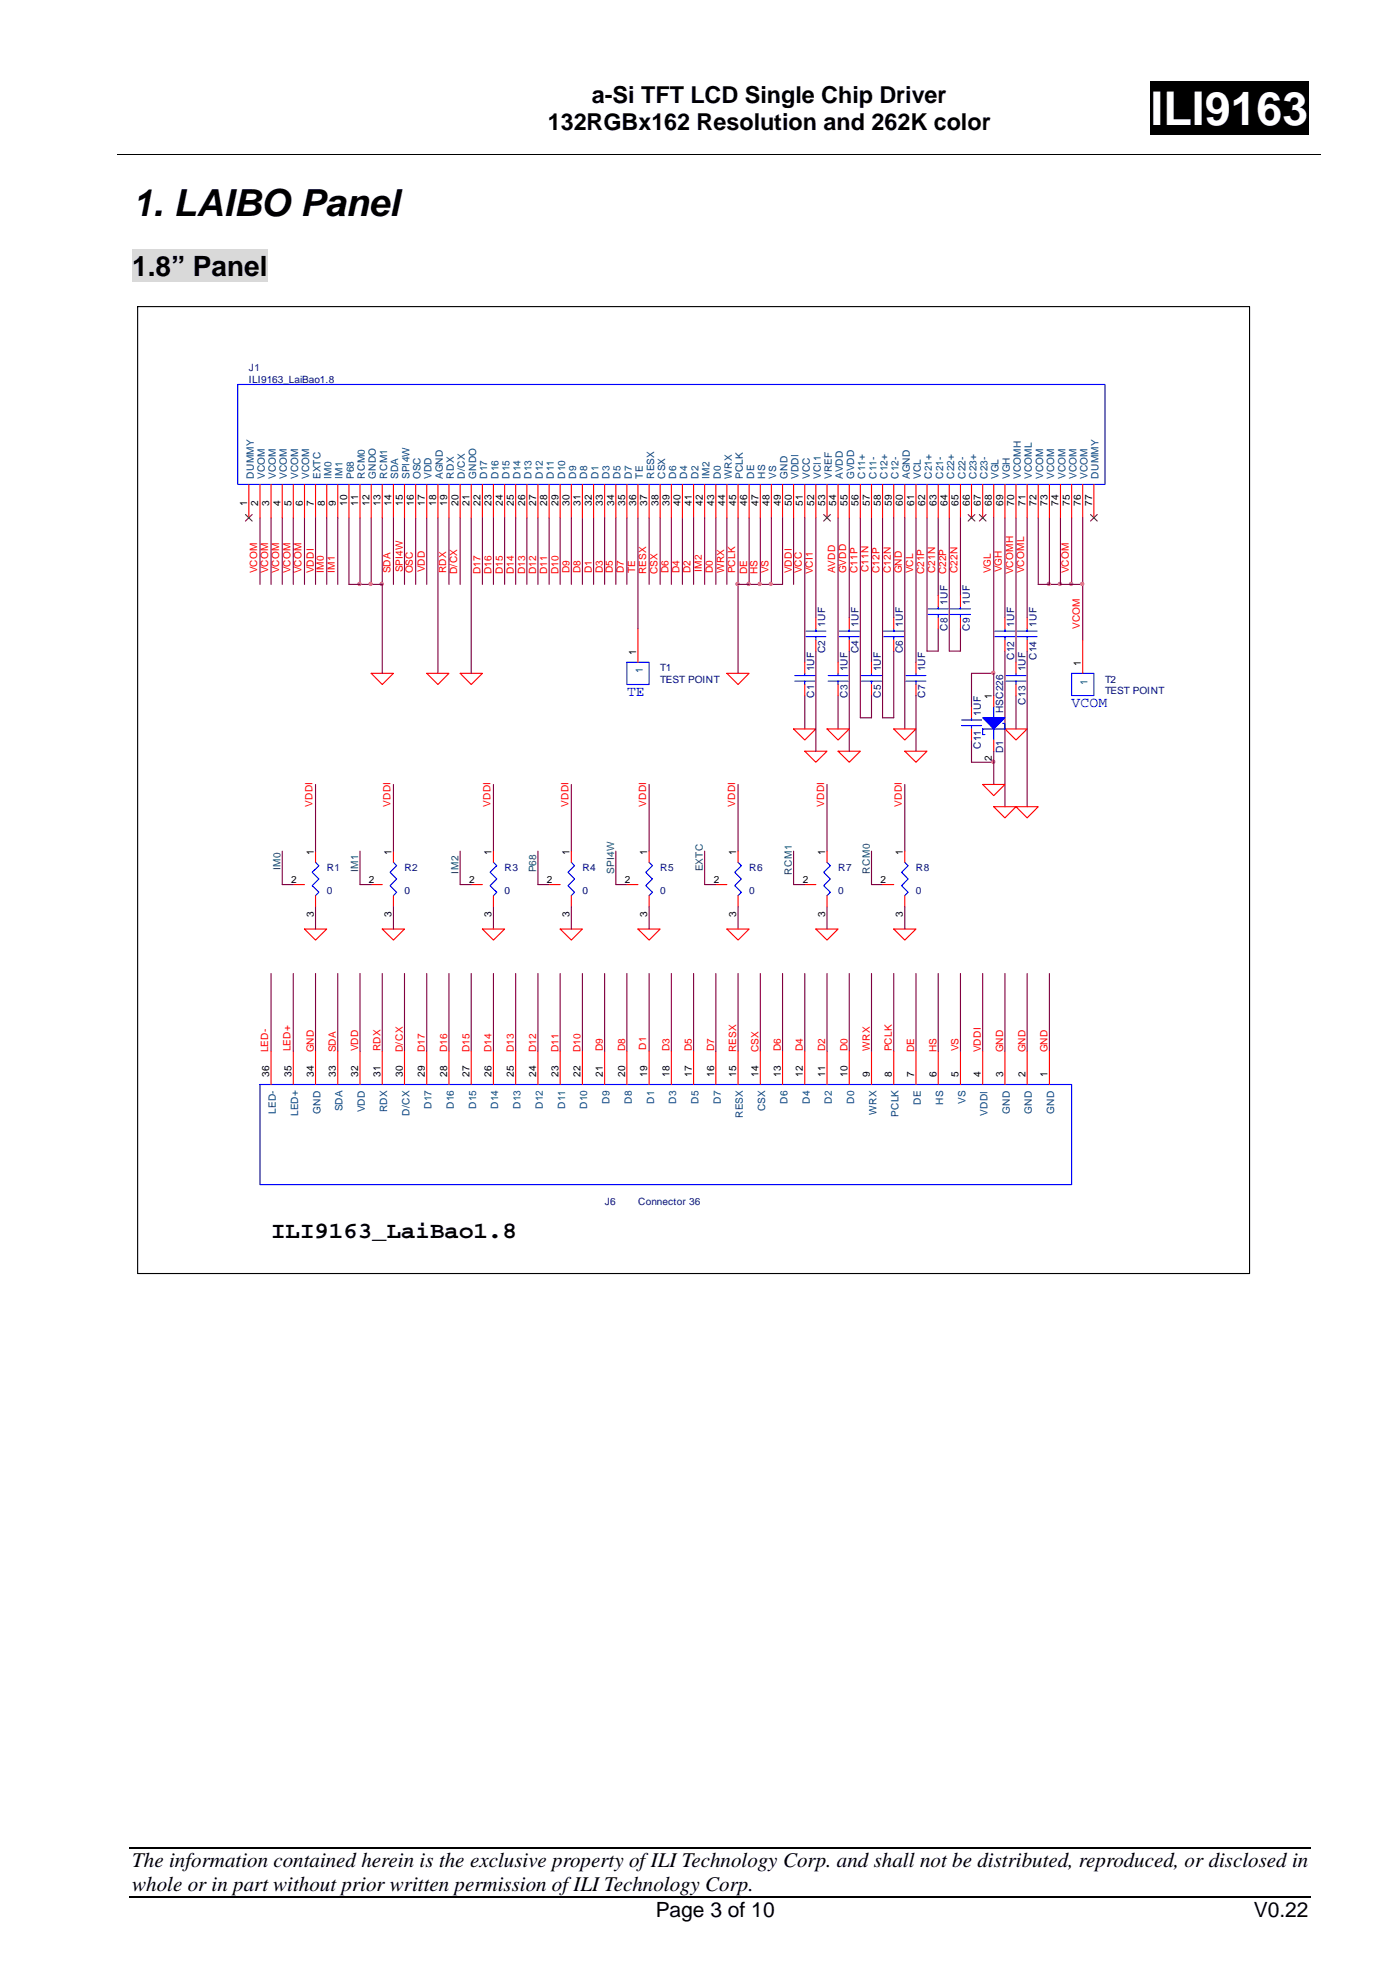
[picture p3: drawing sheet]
<svg xmlns="http://www.w3.org/2000/svg" width="210mm" height="297mm" viewBox="0 0 210 297" stroke-linecap="round" stroke-linejoin="round" font-family="sans-serif">
<defs><g id="words">
<text font-size="7" fill="#fff" x="174.1" y="18.9">ILI9163</text>
<text font-size="5.7" x="20" y="32.7">1. LAIBO Panel</text>
<text font-size="4.2" x="20" y="41.8">1.8” Panel</text>
<g font-size="3.5">
<text x="89.6" y="15.6">a-Si TFT LCD Single Chip Driver</text>
<text x="82.9" y="19.7">132RGBx162 Resolution and 262K color</text>
<text x="41" y="187.4">ILI9163_LaiBao1.8</text>
</g>
<g font-size="3.2">
<text x="20" y="282.7">The information contained herein is the exclusive property ofILI Technology Corp. and shall not be distributed, reproduced, or disclosed in</text>
<text x="20" y="286.3">whole or in part without prior written permission of ILI Technology Corp.</text>
<text x="99.2" y="290.2">Page 3 of 10</text>
<text x="189.7" y="290.2">V0.22</text>
</g>
<g font-size="2.2" fill="#00f">
<text x="94.9" y="105.4">TE</text>
<text x="162.2" y="107.1">VCOM</text>
</g>
<g font-size="1.5" fill="#000080">
<text x="37.7" y="56.2">J1</text>
<text x="37.7" y="57.9">ILI9163_LaiBao1.8</text>
<text x="124.9" y="94.9" transform="rotate(-90 124.9 94.9)">1UF</text>
<text x="129.9" y="94.9" transform="rotate(-90 129.9 94.9)">1UF</text>
<text x="136.7" y="94.9" transform="rotate(-90 136.7 94.9)">1UF</text>
<text x="143.4" y="95.6" transform="rotate(-90 143.4 95.6)">C8</text>
<text x="143.4" y="91.5" transform="rotate(-90 143.4 91.5)">1UF</text>
<text x="146.7" y="95.6" transform="rotate(-90 146.7 95.6)">C9</text>
<text x="146.7" y="91.5" transform="rotate(-90 146.7 91.5)">1UF</text>
<text x="153.5" y="94.9" transform="rotate(-90 153.5 94.9)">1UF</text>
<text x="156.8" y="94.9" transform="rotate(-90 156.8 94.9)">1UF</text>
<text x="99.9" y="101.6">T1</text>
<text x="123.2" y="101.6" transform="rotate(-90 123.2 101.6)">1UF</text>
<text x="124.9" y="98.9" transform="rotate(-90 124.9 98.9)">C2</text>
<text x="128.2" y="101.6" transform="rotate(-90 128.2 101.6)">1UF</text>
<text x="129.9" y="98.9" transform="rotate(-90 129.9 98.9)">C4</text>
<text x="133.3" y="101.6" transform="rotate(-90 133.3 101.6)">1UF</text>
<text x="136.7" y="98.9" transform="rotate(-90 136.7 98.9)">C6</text>
<text x="140" y="101.6" transform="rotate(-90 140 101.6)">1UF</text>
<text x="153.5" y="99.9" transform="rotate(-90 153.5 99.9)">C12</text>
<text x="155.2" y="101.6" transform="rotate(-90 155.2 101.6)">1UF</text>
<text x="156.8" y="99.9" transform="rotate(-90 156.8 99.9)">C14</text>
<text x="99.9" y="103.3">TEST POINT</text>
<text x="123.2" y="105.7" transform="rotate(-90 123.2 105.7)">C1</text>
<text x="128.2" y="105.7" transform="rotate(-90 128.2 105.7)">C3</text>
<text x="133.3" y="105.7" transform="rotate(-90 133.3 105.7)">C5</text>
<text x="140" y="105.7" transform="rotate(-90 140 105.7)">C7</text>
<text x="155.2" y="106.7" transform="rotate(-90 155.2 106.7)">C13</text>
<text x="167.2" y="103.3">T2</text>
<text x="167.2" y="105">TEST POINT</text>
<text x="148.4" y="113.4" transform="rotate(-90 148.4 113.4)">C11</text>
<text x="148.4" y="108.4" transform="rotate(-90 148.4 108.4)">1UF</text>
<text x="151.8" y="108" transform="rotate(-90 151.8 108)">HSC226</text>
<text x="151.8" y="114.1" transform="rotate(-90 151.8 114.1)">D1</text>
<text x="49.4" y="131.9">R1</text>
<text x="61.2" y="131.9">R2</text>
<text x="76.4" y="131.9">R3</text>
<text x="88.2" y="131.9">R4</text>
<text x="99.9" y="131.9">R5</text>
<text x="113.4" y="131.9">R6</text>
<text x="126.9" y="131.9">R7</text>
<text x="138.6" y="131.9">R8</text>
<text x="49.4" y="135.3">0</text>
<text x="61.2" y="135.3">0</text>
<text x="76.4" y="135.3">0</text>
<text x="88.2" y="135.3">0</text>
<text x="99.9" y="135.3">0</text>
<text x="113.4" y="135.3">0</text>
<text x="126.9" y="135.3">0</text>
<text x="138.6" y="135.3">0</text>
<text x="91.5" y="182.4">J6</text>
<text x="96.6" y="182.4">Connector 36</text>
</g>
<g font-size="1.5">
<text x="37.4" y="76.6" transform="rotate(-90 37.4 76.6)">1</text>
<text x="39.1" y="76.6" transform="rotate(-90 39.1 76.6)">2</text>
<text x="40.7" y="76.6" transform="rotate(-90 40.7 76.6)">3</text>
<text x="42.4" y="76.6" transform="rotate(-90 42.4 76.6)">4</text>
<text x="44.1" y="76.6" transform="rotate(-90 44.1 76.6)">5</text>
<text x="45.8" y="76.6" transform="rotate(-90 45.8 76.6)">6</text>
<text x="47.5" y="76.6" transform="rotate(-90 47.5 76.6)">7</text>
<text x="49.2" y="76.6" transform="rotate(-90 49.2 76.6)">8</text>
<text x="50.8" y="76.6" transform="rotate(-90 50.8 76.6)">9</text>
<text x="52.5" y="76.6" transform="rotate(-90 52.5 76.6)">10</text>
<text x="54.2" y="76.6" transform="rotate(-90 54.2 76.6)">11</text>
<text x="55.9" y="76.6" transform="rotate(-90 55.9 76.6)">12</text>
<text x="57.6" y="76.6" transform="rotate(-90 57.6 76.6)">13</text>
<text x="59.3" y="76.6" transform="rotate(-90 59.3 76.6)">14</text>
<text x="60.9" y="76.6" transform="rotate(-90 60.9 76.6)">15</text>
<text x="62.6" y="76.6" transform="rotate(-90 62.6 76.6)">16</text>
<text x="64.3" y="76.6" transform="rotate(-90 64.3 76.6)">17</text>
<text x="66" y="76.6" transform="rotate(-90 66 76.6)">18</text>
<text x="67.7" y="76.6" transform="rotate(-90 67.7 76.6)">19</text>
<text x="69.4" y="76.6" transform="rotate(-90 69.4 76.6)">20</text>
<text x="71" y="76.6" transform="rotate(-90 71 76.6)">21</text>
<text x="72.7" y="76.6" transform="rotate(-90 72.7 76.6)">22</text>
<text x="74.4" y="76.6" transform="rotate(-90 74.4 76.6)">23</text>
<text x="76.1" y="76.6" transform="rotate(-90 76.1 76.6)">24</text>
<text x="77.8" y="76.6" transform="rotate(-90 77.8 76.6)">25</text>
<text x="79.5" y="76.6" transform="rotate(-90 79.5 76.6)">26</text>
<text x="81.1" y="76.6" transform="rotate(-90 81.1 76.6)">27</text>
<text x="82.8" y="76.6" transform="rotate(-90 82.8 76.6)">28</text>
<text x="84.5" y="76.6" transform="rotate(-90 84.5 76.6)">29</text>
<text x="86.2" y="76.6" transform="rotate(-90 86.2 76.6)">30</text>
<text x="87.9" y="76.6" transform="rotate(-90 87.9 76.6)">31</text>
<text x="89.6" y="76.6" transform="rotate(-90 89.6 76.6)">32</text>
<text x="91.2" y="76.6" transform="rotate(-90 91.2 76.6)">33</text>
<text x="92.9" y="76.6" transform="rotate(-90 92.9 76.6)">34</text>
<text x="94.6" y="76.6" transform="rotate(-90 94.6 76.6)">35</text>
<text x="96.3" y="76.6" transform="rotate(-90 96.3 76.6)">36</text>
<text x="98" y="76.6" transform="rotate(-90 98 76.6)">37</text>
<text x="99.6" y="76.6" transform="rotate(-90 99.6 76.6)">38</text>
<text x="101.3" y="76.6" transform="rotate(-90 101.3 76.6)">39</text>
<text x="103" y="76.6" transform="rotate(-90 103 76.6)">40</text>
<text x="104.7" y="76.6" transform="rotate(-90 104.7 76.6)">41</text>
<text x="106.4" y="76.6" transform="rotate(-90 106.4 76.6)">42</text>
<text x="108.1" y="76.6" transform="rotate(-90 108.1 76.6)">43</text>
<text x="109.7" y="76.6" transform="rotate(-90 109.7 76.6)">44</text>
<text x="111.4" y="76.6" transform="rotate(-90 111.4 76.6)">45</text>
<text x="113.1" y="76.6" transform="rotate(-90 113.1 76.6)">46</text>
<text x="114.8" y="76.6" transform="rotate(-90 114.8 76.6)">47</text>
<text x="116.5" y="76.6" transform="rotate(-90 116.5 76.6)">48</text>
<text x="118.2" y="76.6" transform="rotate(-90 118.2 76.6)">49</text>
<text x="119.8" y="76.6" transform="rotate(-90 119.8 76.6)">50</text>
<text x="121.5" y="76.6" transform="rotate(-90 121.5 76.6)">51</text>
<text x="123.2" y="76.6" transform="rotate(-90 123.2 76.6)">52</text>
<text x="124.9" y="76.6" transform="rotate(-90 124.9 76.6)">53</text>
<text x="126.6" y="76.6" transform="rotate(-90 126.6 76.6)">54</text>
<text x="128.2" y="76.6" transform="rotate(-90 128.2 76.6)">55</text>
<text x="129.9" y="76.6" transform="rotate(-90 129.9 76.6)">56</text>
<text x="131.6" y="76.6" transform="rotate(-90 131.6 76.6)">57</text>
<text x="133.3" y="76.6" transform="rotate(-90 133.3 76.6)">58</text>
<text x="135" y="76.6" transform="rotate(-90 135 76.6)">59</text>
<text x="136.7" y="76.6" transform="rotate(-90 136.7 76.6)">60</text>
<text x="138.3" y="76.6" transform="rotate(-90 138.3 76.6)">61</text>
<text x="140" y="76.6" transform="rotate(-90 140 76.6)">62</text>
<text x="141.7" y="76.6" transform="rotate(-90 141.7 76.6)">63</text>
<text x="143.4" y="76.6" transform="rotate(-90 143.4 76.6)">64</text>
<text x="145.1" y="76.6" transform="rotate(-90 145.1 76.6)">65</text>
<text x="146.7" y="76.6" transform="rotate(-90 146.7 76.6)">66</text>
<text x="148.4" y="76.6" transform="rotate(-90 148.4 76.6)">67</text>
<text x="150.1" y="76.6" transform="rotate(-90 150.1 76.6)">68</text>
<text x="151.8" y="76.6" transform="rotate(-90 151.8 76.6)">69</text>
<text x="153.5" y="76.6" transform="rotate(-90 153.5 76.6)">70</text>
<text x="155.2" y="76.6" transform="rotate(-90 155.2 76.6)">71</text>
<text x="156.8" y="76.6" transform="rotate(-90 156.8 76.6)">72</text>
<text x="158.5" y="76.6" transform="rotate(-90 158.5 76.6)">73</text>
<text x="160.2" y="76.6" transform="rotate(-90 160.2 76.6)">74</text>
<text x="161.9" y="76.6" transform="rotate(-90 161.9 76.6)">75</text>
<text x="163.6" y="76.6" transform="rotate(-90 163.6 76.6)">76</text>
<text x="165.3" y="76.6" transform="rotate(-90 165.3 76.6)">77</text>
<text x="96.3" y="99.1" transform="rotate(-90 96.3 99.1)">1</text>
<text x="163.6" y="100.8" transform="rotate(-90 163.6 100.8)">1</text>
<text x="150.1" y="105.8" transform="rotate(-90 150.1 105.8)">1</text>
<text x="150.1" y="115.3" transform="rotate(-90 150.1 115.3)">2</text>
<text x="47.5" y="129.4" transform="rotate(-90 47.5 129.4)">1</text>
<text x="59.3" y="129.4" transform="rotate(-90 59.3 129.4)">1</text>
<text x="74.4" y="129.4" transform="rotate(-90 74.4 129.4)">1</text>
<text x="86.2" y="129.4" transform="rotate(-90 86.2 129.4)">1</text>
<text x="98" y="129.4" transform="rotate(-90 98 129.4)">1</text>
<text x="111.4" y="129.4" transform="rotate(-90 111.4 129.4)">1</text>
<text x="124.9" y="129.4" transform="rotate(-90 124.9 129.4)">1</text>
<text x="136.7" y="129.4" transform="rotate(-90 136.7 129.4)">1</text>
<text x="44.1" y="133.6">2</text>
<text x="55.8" y="133.6">2</text>
<text x="71" y="133.6">2</text>
<text x="82.8" y="133.6">2</text>
<text x="94.6" y="133.6">2</text>
<text x="108" y="133.6">2</text>
<text x="121.5" y="133.6">2</text>
<text x="133.2" y="133.6">2</text>
<text x="47.5" y="138.8" transform="rotate(-90 47.5 138.8)">3</text>
<text x="59.3" y="138.8" transform="rotate(-90 59.3 138.8)">3</text>
<text x="74.4" y="138.8" transform="rotate(-90 74.4 138.8)">3</text>
<text x="86.2" y="138.8" transform="rotate(-90 86.2 138.8)">3</text>
<text x="98" y="138.8" transform="rotate(-90 98 138.8)">3</text>
<text x="111.4" y="138.8" transform="rotate(-90 111.4 138.8)">3</text>
<text x="124.9" y="138.8" transform="rotate(-90 124.9 138.8)">3</text>
<text x="136.7" y="138.8" transform="rotate(-90 136.7 138.8)">3</text>
<text x="40.7" y="163" transform="rotate(-90 40.7 163)">36</text>
<text x="44.1" y="163" transform="rotate(-90 44.1 163)">35</text>
<text x="47.5" y="163" transform="rotate(-90 47.5 163)">34</text>
<text x="50.8" y="163" transform="rotate(-90 50.8 163)">33</text>
<text x="54.2" y="163" transform="rotate(-90 54.2 163)">32</text>
<text x="57.6" y="163" transform="rotate(-90 57.6 163)">31</text>
<text x="60.9" y="163" transform="rotate(-90 60.9 163)">30</text>
<text x="64.3" y="163" transform="rotate(-90 64.3 163)">29</text>
<text x="67.7" y="163" transform="rotate(-90 67.7 163)">28</text>
<text x="71" y="163" transform="rotate(-90 71 163)">27</text>
<text x="74.4" y="163" transform="rotate(-90 74.4 163)">26</text>
<text x="77.8" y="163" transform="rotate(-90 77.8 163)">25</text>
<text x="81.1" y="163" transform="rotate(-90 81.1 163)">24</text>
<text x="84.5" y="163" transform="rotate(-90 84.5 163)">23</text>
<text x="87.9" y="163" transform="rotate(-90 87.9 163)">22</text>
<text x="91.2" y="163" transform="rotate(-90 91.2 163)">21</text>
<text x="94.6" y="163" transform="rotate(-90 94.6 163)">20</text>
<text x="98" y="163" transform="rotate(-90 98 163)">19</text>
<text x="101.3" y="163" transform="rotate(-90 101.3 163)">18</text>
<text x="104.7" y="163" transform="rotate(-90 104.7 163)">17</text>
<text x="108.1" y="163" transform="rotate(-90 108.1 163)">16</text>
<text x="111.4" y="163" transform="rotate(-90 111.4 163)">15</text>
<text x="114.8" y="163" transform="rotate(-90 114.8 163)">14</text>
<text x="118.2" y="163" transform="rotate(-90 118.2 163)">13</text>
<text x="121.5" y="163" transform="rotate(-90 121.5 163)">12</text>
<text x="124.9" y="163" transform="rotate(-90 124.9 163)">11</text>
<text x="128.2" y="163" transform="rotate(-90 128.2 163)">10</text>
<text x="131.6" y="163" transform="rotate(-90 131.6 163)">9</text>
<text x="135" y="163" transform="rotate(-90 135 163)">8</text>
<text x="138.3" y="163" transform="rotate(-90 138.3 163)">7</text>
<text x="141.7" y="163" transform="rotate(-90 141.7 163)">6</text>
<text x="145.1" y="163" transform="rotate(-90 145.1 163)">5</text>
<text x="148.4" y="163" transform="rotate(-90 148.4 163)">4</text>
<text x="151.8" y="163" transform="rotate(-90 151.8 163)">3</text>
<text x="155.2" y="163" transform="rotate(-90 155.2 163)">2</text>
<text x="158.5" y="163" transform="rotate(-90 158.5 163)">1</text>
</g>
<g font-size="1.5" fill="#004080">
<text x="38.4" y="72.5" transform="rotate(-90 38.4 72.5)">DUMMY</text>
<text x="40.1" y="72.5" transform="rotate(-90 40.1 72.5)">VCOM</text>
<text x="41.8" y="72.5" transform="rotate(-90 41.8 72.5)">VCOM</text>
<text x="43.4" y="72.5" transform="rotate(-90 43.4 72.5)">VCOM</text>
<text x="45.1" y="72.5" transform="rotate(-90 45.1 72.5)">VCOM</text>
<text x="46.8" y="72.5" transform="rotate(-90 46.8 72.5)">VCOM</text>
<text x="48.5" y="72.5" transform="rotate(-90 48.5 72.5)">EXTC</text>
<text x="50.2" y="72.5" transform="rotate(-90 50.2 72.5)">IM0</text>
<text x="51.9" y="72.5" transform="rotate(-90 51.9 72.5)">IM1</text>
<text x="53.5" y="72.5" transform="rotate(-90 53.5 72.5)">P68</text>
<text x="55.2" y="72.5" transform="rotate(-90 55.2 72.5)">RCM0</text>
<text x="56.9" y="72.5" transform="rotate(-90 56.9 72.5)">GNDO</text>
<text x="58.6" y="72.5" transform="rotate(-90 58.6 72.5)">RCM1</text>
<text x="60.3" y="72.5" transform="rotate(-90 60.3 72.5)">SDA</text>
<text x="62" y="72.5" transform="rotate(-90 62 72.5)">SPI4W</text>
<text x="63.6" y="72.5" transform="rotate(-90 63.6 72.5)">OSC</text>
<text x="65.3" y="72.5" transform="rotate(-90 65.3 72.5)">VDD</text>
<text x="67" y="72.5" transform="rotate(-90 67 72.5)">AGND</text>
<text x="68.7" y="72.5" transform="rotate(-90 68.7 72.5)">RDX</text>
<text x="70.4" y="72.5" transform="rotate(-90 70.4 72.5)">D/CX</text>
<text x="72.1" y="72.5" transform="rotate(-90 72.1 72.5)">GNDO</text>
<text x="73.7" y="72.5" transform="rotate(-90 73.7 72.5)">D17</text>
<text x="75.4" y="72.5" transform="rotate(-90 75.4 72.5)">D16</text>
<text x="77.1" y="72.5" transform="rotate(-90 77.1 72.5)">D15</text>
<text x="78.8" y="72.5" transform="rotate(-90 78.8 72.5)">D14</text>
<text x="80.5" y="72.5" transform="rotate(-90 80.5 72.5)">D13</text>
<text x="82.1" y="72.5" transform="rotate(-90 82.1 72.5)">D12</text>
<text x="83.8" y="72.5" transform="rotate(-90 83.8 72.5)">D11</text>
<text x="85.5" y="72.5" transform="rotate(-90 85.5 72.5)">D10</text>
<text x="87.2" y="72.5" transform="rotate(-90 87.2 72.5)">D9</text>
<text x="88.9" y="72.5" transform="rotate(-90 88.9 72.5)">D8</text>
<text x="90.6" y="72.5" transform="rotate(-90 90.6 72.5)">D1</text>
<text x="92.2" y="72.5" transform="rotate(-90 92.2 72.5)">D3</text>
<text x="93.9" y="72.5" transform="rotate(-90 93.9 72.5)">D5</text>
<text x="95.6" y="72.5" transform="rotate(-90 95.6 72.5)">D7</text>
<text x="97.3" y="72.5" transform="rotate(-90 97.3 72.5)">TE</text>
<text x="99" y="72.5" transform="rotate(-90 99 72.5)">RESX</text>
<text x="100.6" y="72.5" transform="rotate(-90 100.6 72.5)">CSX</text>
<text x="102.3" y="72.5" transform="rotate(-90 102.3 72.5)">D6</text>
<text x="104" y="72.5" transform="rotate(-90 104 72.5)">D4</text>
<text x="105.7" y="72.5" transform="rotate(-90 105.7 72.5)">D2</text>
<text x="107.4" y="72.5" transform="rotate(-90 107.4 72.5)">IM2</text>
<text x="109.1" y="72.5" transform="rotate(-90 109.1 72.5)">D0</text>
<text x="110.7" y="72.5" transform="rotate(-90 110.7 72.5)">WRX</text>
<text x="112.4" y="72.5" transform="rotate(-90 112.4 72.5)">PCLK</text>
<text x="114.1" y="72.5" transform="rotate(-90 114.1 72.5)">DE</text>
<text x="115.8" y="72.5" transform="rotate(-90 115.8 72.5)">HS</text>
<text x="117.5" y="72.5" transform="rotate(-90 117.5 72.5)">VS</text>
<text x="119.2" y="72.5" transform="rotate(-90 119.2 72.5)">GND</text>
<text x="120.8" y="72.5" transform="rotate(-90 120.8 72.5)">VDDI</text>
<text x="122.5" y="72.5" transform="rotate(-90 122.5 72.5)">VCC</text>
<text x="124.2" y="72.5" transform="rotate(-90 124.2 72.5)">VCI1</text>
<text x="125.9" y="72.5" transform="rotate(-90 125.9 72.5)">VREF</text>
<text x="127.6" y="72.5" transform="rotate(-90 127.6 72.5)">AVDD</text>
<text x="129.3" y="72.5" transform="rotate(-90 129.3 72.5)">GVDD</text>
<text x="130.9" y="72.5" transform="rotate(-90 130.9 72.5)">C11+</text>
<text x="132.6" y="72.5" transform="rotate(-90 132.6 72.5)">C11-</text>
<text x="134.3" y="72.5" transform="rotate(-90 134.3 72.5)">C12+</text>
<text x="136" y="72.5" transform="rotate(-90 136 72.5)">C12-</text>
<text x="137.7" y="72.5" transform="rotate(-90 137.7 72.5)">AGND</text>
<text x="139.4" y="72.5" transform="rotate(-90 139.4 72.5)">VCL</text>
<text x="141" y="72.5" transform="rotate(-90 141 72.5)">C21+</text>
<text x="142.7" y="72.5" transform="rotate(-90 142.7 72.5)">C21-</text>
<text x="144.4" y="72.5" transform="rotate(-90 144.4 72.5)">C22+</text>
<text x="146.1" y="72.5" transform="rotate(-90 146.1 72.5)">C22-</text>
<text x="147.8" y="72.5" transform="rotate(-90 147.8 72.5)">C23+</text>
<text x="149.5" y="72.5" transform="rotate(-90 149.5 72.5)">C23-</text>
<text x="151.1" y="72.5" transform="rotate(-90 151.1 72.5)">VGL</text>
<text x="152.8" y="72.5" transform="rotate(-90 152.8 72.5)">VGH</text>
<text x="154.5" y="72.5" transform="rotate(-90 154.5 72.5)">VCOMH</text>
<text x="156.2" y="72.5" transform="rotate(-90 156.2 72.5)">VCOML</text>
<text x="157.9" y="72.5" transform="rotate(-90 157.9 72.5)">VCOM</text>
<text x="159.5" y="72.5" transform="rotate(-90 159.5 72.5)">VCOM</text>
<text x="161.2" y="72.5" transform="rotate(-90 161.2 72.5)">VCOM</text>
<text x="162.9" y="72.5" transform="rotate(-90 162.9 72.5)">VCOM</text>
<text x="164.6" y="72.5" transform="rotate(-90 164.6 72.5)">VCOM</text>
<text x="166.3" y="72.5" transform="rotate(-90 166.3 72.5)">DUMMY</text>
<text x="97.3" y="102" transform="rotate(-90 97.3 102)">1</text>
<text x="164.6" y="103.6" transform="rotate(-90 164.6 103.6)">1</text>
<text x="65.3" y="167.9" transform="rotate(-90 65.3 167.9)">D17</text>
<text x="68.7" y="167.9" transform="rotate(-90 68.7 167.9)">D16</text>
<text x="72" y="167.9" transform="rotate(-90 72 167.9)">D15</text>
<text x="75.4" y="167.9" transform="rotate(-90 75.4 167.9)">D14</text>
<text x="78.8" y="167.9" transform="rotate(-90 78.8 167.9)">D13</text>
<text x="82.1" y="167.9" transform="rotate(-90 82.1 167.9)">D12</text>
<text x="85.5" y="167.9" transform="rotate(-90 85.5 167.9)">D11</text>
<text x="88.9" y="167.9" transform="rotate(-90 88.9 167.9)">D10</text>
<text x="92.2" y="167.1" transform="rotate(-90 92.2 167.1)">D9</text>
<text x="95.6" y="167.1" transform="rotate(-90 95.6 167.1)">D8</text>
<text x="99" y="167.1" transform="rotate(-90 99 167.1)">D1</text>
<text x="102.3" y="167.1" transform="rotate(-90 102.3 167.1)">D3</text>
<text x="105.7" y="167.1" transform="rotate(-90 105.7 167.1)">D5</text>
<text x="109.1" y="167.1" transform="rotate(-90 109.1 167.1)">D7</text>
<text x="119.2" y="167.1" transform="rotate(-90 119.2 167.1)">D6</text>
<text x="122.5" y="167.1" transform="rotate(-90 122.5 167.1)">D4</text>
<text x="125.9" y="167.1" transform="rotate(-90 125.9 167.1)">D2</text>
<text x="129.3" y="167.1" transform="rotate(-90 129.3 167.1)">D0</text>
<text x="139.4" y="167.2" transform="rotate(-90 139.4 167.2)">DE</text>
<text x="142.7" y="167.2" transform="rotate(-90 142.7 167.2)">HS</text>
<text x="146.1" y="167.1" transform="rotate(-90 146.1 167.1)">VS</text>
<text x="41.8" y="168.6" transform="rotate(-90 41.8 168.6)">LED-</text>
<text x="45.1" y="168.9" transform="rotate(-90 45.1 168.9)">LED+</text>
<text x="48.5" y="168.6" transform="rotate(-90 48.5 168.6)">GND</text>
<text x="51.9" y="168.3" transform="rotate(-90 51.9 168.3)">SDA</text>
<text x="55.2" y="168.4" transform="rotate(-90 55.2 168.4)">VDD</text>
<text x="58.6" y="168.4" transform="rotate(-90 58.6 168.4)">RDX</text>
<text x="62" y="168.9" transform="rotate(-90 62 168.9)">D/CX</text>
<text x="112.4" y="169.2" transform="rotate(-90 112.4 169.2)">RESX</text>
<text x="115.8" y="168.3" transform="rotate(-90 115.8 168.3)">CSX</text>
<text x="132.6" y="168.8" transform="rotate(-90 132.6 168.8)">WRX</text>
<text x="136" y="169.1" transform="rotate(-90 136 169.1)">PCLK</text>
<text x="149.5" y="168.9" transform="rotate(-90 149.5 168.9)">VDDI</text>
<text x="152.8" y="168.6" transform="rotate(-90 152.8 168.6)">GND</text>
<text x="156.2" y="168.6" transform="rotate(-90 156.2 168.6)">GND</text>
<text x="159.5" y="168.6" transform="rotate(-90 159.5 168.6)">GND</text>
</g>
<g font-size="1.5" fill="#f00">
<text x="38.9" y="86.8" transform="rotate(-90 38.9 86.8)">VCOM</text>
<text x="40.6" y="86.8" transform="rotate(-90 40.6 86.8)">VCOM</text>
<text x="42.3" y="86.8" transform="rotate(-90 42.3 86.8)">VCOM</text>
<text x="43.9" y="86.8" transform="rotate(-90 43.9 86.8)">VCOM</text>
<text x="45.6" y="86.8" transform="rotate(-90 45.6 86.8)">VCOM</text>
<text x="47.5" y="86.8" transform="rotate(-90 47.5 86.8)">VDDI</text>
<text x="49" y="86.8" transform="rotate(-90 49 86.8)">IM0</text>
<text x="50.7" y="86.8" transform="rotate(-90 50.7 86.8)">IM1</text>
<text x="59.1" y="86.8" transform="rotate(-90 59.1 86.8)">SDA</text>
<text x="60.9" y="86.7" transform="rotate(-90 60.9 86.7)">SPI4W</text>
<text x="62.5" y="86.8" transform="rotate(-90 62.5 86.8)">OSC</text>
<text x="64.3" y="86.7" transform="rotate(-90 64.3 86.7)">VDD</text>
<text x="67.5" y="86.8" transform="rotate(-90 67.5 86.8)">RDX</text>
<text x="69.2" y="87" transform="rotate(-90 69.2 87)">D/CX</text>
<text x="72.7" y="87" transform="rotate(-90 72.7 87)">D17</text>
<text x="74.4" y="87" transform="rotate(-90 74.4 87)">D16</text>
<text x="76.1" y="87" transform="rotate(-90 76.1 87)">D15</text>
<text x="77.8" y="87" transform="rotate(-90 77.8 87)">D14</text>
<text x="79.5" y="87" transform="rotate(-90 79.5 87)">D13</text>
<text x="81.1" y="87" transform="rotate(-90 81.1 87)">D12</text>
<text x="82.8" y="87" transform="rotate(-90 82.8 87)">D11</text>
<text x="84.5" y="87" transform="rotate(-90 84.5 87)">D10</text>
<text x="86.2" y="86.8" transform="rotate(-90 86.2 86.8)">D9</text>
<text x="87.9" y="86.8" transform="rotate(-90 87.9 86.8)">D8</text>
<text x="89.6" y="86.8" transform="rotate(-90 89.6 86.8)">D1</text>
<text x="91.2" y="86.8" transform="rotate(-90 91.2 86.8)">D3</text>
<text x="92.8" y="86.8" transform="rotate(-90 92.8 86.8)">D5</text>
<text x="94.4" y="86.8" transform="rotate(-90 94.4 86.8)">D7</text>
<text x="96.1" y="86.8" transform="rotate(-90 96.1 86.8)">TE</text>
<text x="97.8" y="87" transform="rotate(-90 97.8 87)">RESX</text>
<text x="99.5" y="87" transform="rotate(-90 99.5 87)">CSX</text>
<text x="101.2" y="86.8" transform="rotate(-90 101.2 86.8)">D6</text>
<text x="102.8" y="86.8" transform="rotate(-90 102.8 86.8)">D4</text>
<text x="104.5" y="86.8" transform="rotate(-90 104.5 86.8)">D2</text>
<text x="106.2" y="86.7" transform="rotate(-90 106.2 86.7)">IM2</text>
<text x="107.9" y="86.8" transform="rotate(-90 107.9 86.8)">D0</text>
<text x="109.6" y="86.8" transform="rotate(-90 109.6 86.8)">WRX</text>
<text x="111.3" y="86.8" transform="rotate(-90 111.3 86.8)">PCLK</text>
<text x="113.1" y="87" transform="rotate(-90 113.1 87)">DE</text>
<text x="114.6" y="87" transform="rotate(-90 114.6 87)">HS</text>
<text x="116.3" y="86.8" transform="rotate(-90 116.3 86.8)">VS</text>
<text x="119.8" y="86.8" transform="rotate(-90 119.8 86.8)">VDDI</text>
<text x="121.3" y="86.8" transform="rotate(-90 121.3 86.8)">VCC</text>
<text x="123" y="87" transform="rotate(-90 123 87)">VCI1</text>
<text x="126.4" y="86.8" transform="rotate(-90 126.4 86.8)">AVDD</text>
<text x="128.1" y="86.8" transform="rotate(-90 128.1 86.8)">GVDD</text>
<text x="129.8" y="86.8" transform="rotate(-90 129.8 86.8)">C11P</text>
<text x="131.4" y="86.7" transform="rotate(-90 131.4 86.7)">C11N</text>
<text x="133.1" y="86.8" transform="rotate(-90 133.1 86.8)">C12P</text>
<text x="134.8" y="86.8" transform="rotate(-90 134.8 86.8)">C12N</text>
<text x="136.5" y="86.8" transform="rotate(-90 136.5 86.8)">GND</text>
<text x="138.2" y="86.8" transform="rotate(-90 138.2 86.8)">VCL</text>
<text x="139.8" y="87" transform="rotate(-90 139.8 87)">C21P</text>
<text x="141.5" y="86.8" transform="rotate(-90 141.5 86.8)">C21N</text>
<text x="143.2" y="87" transform="rotate(-90 143.2 87)">C22P</text>
<text x="144.9" y="86.8" transform="rotate(-90 144.9 86.8)">C22N</text>
<text x="149.9" y="86.8" transform="rotate(-90 149.9 86.8)">VGL</text>
<text x="151.6" y="86.7" transform="rotate(-90 151.6 86.7)">VGH</text>
<text x="153.3" y="87" transform="rotate(-90 153.3 87)">VCOMH</text>
<text x="155" y="86.8" transform="rotate(-90 155 86.8)">VCOML</text>
<text x="161.7" y="86.8" transform="rotate(-90 161.7 86.8)">VCOM</text>
<text x="163.4" y="95.2" transform="rotate(-90 163.4 95.2)">VCOM</text>
<text x="47.3" y="122.2" transform="rotate(-90 47.3 122.2)">VDDI</text>
<text x="59.1" y="122.2" transform="rotate(-90 59.1 122.2)">VDDI</text>
<text x="74.2" y="122.2" transform="rotate(-90 74.2 122.2)">VDDI</text>
<text x="86" y="122.2" transform="rotate(-90 86 122.2)">VDDI</text>
<text x="97.8" y="122.2" transform="rotate(-90 97.8 122.2)">VDDI</text>
<text x="111.3" y="122.2" transform="rotate(-90 111.3 122.2)">VDDI</text>
<text x="124.7" y="122.2" transform="rotate(-90 124.7 122.2)">VDDI</text>
<text x="136.5" y="122.2" transform="rotate(-90 136.5 122.2)">VDDI</text>
<text x="40.6" y="159.3" transform="rotate(-90 40.6 159.3)">LED-</text>
<text x="43.9" y="159.2" transform="rotate(-90 43.9 159.2)">LED+</text>
<text x="47.5" y="159.3" transform="rotate(-90 47.5 159.3)">GND</text>
<text x="50.8" y="159.3" transform="rotate(-90 50.8 159.3)">SDA</text>
<text x="54.2" y="159.2" transform="rotate(-90 54.2 159.2)">VDD</text>
<text x="57.6" y="159.2" transform="rotate(-90 57.6 159.2)">RDX</text>
<text x="60.9" y="159.3" transform="rotate(-90 60.9 159.3)">D/CX</text>
<text x="64.3" y="159.3" transform="rotate(-90 64.3 159.3)">D17</text>
<text x="67.7" y="159.3" transform="rotate(-90 67.7 159.3)">D16</text>
<text x="71" y="159.3" transform="rotate(-90 71 159.3)">D15</text>
<text x="74.4" y="159.3" transform="rotate(-90 74.4 159.3)">D14</text>
<text x="77.8" y="159.3" transform="rotate(-90 77.8 159.3)">D13</text>
<text x="81.1" y="159.3" transform="rotate(-90 81.1 159.3)">D12</text>
<text x="84.5" y="159.3" transform="rotate(-90 84.5 159.3)">D11</text>
<text x="87.9" y="159.3" transform="rotate(-90 87.9 159.3)">D10</text>
<text x="91.2" y="159.2" transform="rotate(-90 91.2 159.2)">D9</text>
<text x="94.6" y="159.2" transform="rotate(-90 94.6 159.2)">D8</text>
<text x="97.8" y="159" transform="rotate(-90 97.8 159)">D1</text>
<text x="101.3" y="159.2" transform="rotate(-90 101.3 159.2)">D3</text>
<text x="104.7" y="159.2" transform="rotate(-90 104.7 159.2)">D5</text>
<text x="108.1" y="159.2" transform="rotate(-90 108.1 159.2)">D7</text>
<text x="111.4" y="159.3" transform="rotate(-90 111.4 159.3)">RESX</text>
<text x="114.8" y="159.3" transform="rotate(-90 114.8 159.3)">CSX</text>
<text x="118.2" y="159.2" transform="rotate(-90 118.2 159.2)">D6</text>
<text x="121.5" y="159.2" transform="rotate(-90 121.5 159.2)">D4</text>
<text x="124.9" y="159.2" transform="rotate(-90 124.9 159.2)">D2</text>
<text x="128.2" y="159.2" transform="rotate(-90 128.2 159.2)">D0</text>
<text x="131.6" y="159.2" transform="rotate(-90 131.6 159.2)">WRX</text>
<text x="135" y="159.2" transform="rotate(-90 135 159.2)">PCLK</text>
<text x="138.3" y="159.3" transform="rotate(-90 138.3 159.3)">DE</text>
<text x="141.7" y="159.3" transform="rotate(-90 141.7 159.3)">HS</text>
<text x="145.1" y="159.2" transform="rotate(-90 145.1 159.2)">VS</text>
<text x="148.4" y="159.3" transform="rotate(-90 148.4 159.3)">VDDI</text>
<text x="151.8" y="159.3" transform="rotate(-90 151.8 159.3)">GND</text>
<text x="155.2" y="159.3" transform="rotate(-90 155.2 159.3)">GND</text>
<text x="158.5" y="159.3" transform="rotate(-90 158.5 159.3)">GND</text>
</g>
<g font-size="1.5" fill="#008040">
<text x="42.4" y="131.7" transform="rotate(-90 42.4 131.7)">IM0</text>
<text x="106.4" y="131.9" transform="rotate(-90 106.4 131.9)">EXTC</text>
<text x="54.2" y="132.1" transform="rotate(-90 54.2 132.1)">IM1</text>
<text x="69.4" y="132.2" transform="rotate(-90 69.4 132.2)">IM2</text>
<text x="81.1" y="132.1" transform="rotate(-90 81.1 132.1)">P68</text>
<text x="92.9" y="132.2" transform="rotate(-90 92.9 132.2)">SPI4W</text>
<text x="119.8" y="132.4" transform="rotate(-90 119.8 132.4)">RCM1</text>
<text x="131.6" y="132.2" transform="rotate(-90 131.6 132.2)">RCM0</text>
</g>
</g></defs>
<path d="M174.1 12.3h23.9v8.1h-23.9z" fill="#000"/>
<path d="M17.8 23.3h182.1" fill="none" stroke="#000" stroke-width=".15"/>
<path d="M19.5 279.7h178.9M19.5 287.2h178.9" fill="none" stroke="#000" stroke-width=".17"/>
<path d="M20 37.8h20.5v5h-20.5z" fill="#d9d9d9"/>
<g fill="none" stroke="#f00" stroke-width=".17">
<path d="M37.7 73.3v5.1M39.3 73.3v5.1M41 73.3v5.1M42.7 73.3v5.1M44.4 73.3v5.1M46.1 73.3v5.1M47.8 73.3v5.1M49.4 73.3v5.1M51.1 73.3v5.1M52.8 73.3v5.1M54.5 73.3v5.1M56.2 73.3v5.1"/>
<path d="M57.8 73.3v5.1M59.5 73.3v5.1M61.2 73.3v5.1M62.9 73.3v5.1M64.6 73.3v5.1M66.3 73.3v5.1M67.9 73.3v5.1M69.6 73.3v5.1M71.3 73.3v5.1M73 73.3v5.1M74.7 73.3v5.1M76.4 73.3v5.1"/>
<path d="M78 73.3v5.1M79.7 73.3v5.1M81.4 73.3v5.1M83.1 73.3v5.1M84.8 73.3v5.1M86.5 73.3v5.1M88.1 73.3v5.1M89.8 73.3v5.1M91.5 73.3v5.1M93.2 73.3v5.1M94.9 73.3v5.1M96.5 73.3v5.1"/>
<path d="M98.2 73.3v5.1M99.9 73.3v5.1M101.6 73.3v5.1M103.3 73.3v5.1M105 73.3v5.1M106.6 73.3v5.1M108.3 73.3v5.1M110 73.3v5.1M111.7 73.3v5.1M113.4 73.3v5.1M115.1 73.3v5.1M116.7 73.3v5.1"/>
<path d="M118.4 73.3v5.1M120.1 73.3v5.1M121.8 73.3v5.1M123.5 73.3v5.1M125.2 73.3v5.1M126.8 73.3v5.1M128.5 73.3v5.1M130.2 73.3v5.1M131.9 73.3v5.1M133.6 73.3v5.1M135.3 73.3v5.1M136.9 73.3v5.1"/>
<path d="M138.6 73.3v5.1M140.3 73.3v5.1M142 73.3v5.1M143.7 73.3v5.1M145.4 73.3v5.1M147 73.3v5.1M148.7 73.3v5.1M150.4 73.3v5.1M152.1 73.3v5.1M153.8 73.3v5.1M155.4 73.3v5.1M157.1 73.3v5.1"/>
<path d="M158.8 73.3v5.1M160.5 73.3v5.1M162.2 73.3v5.1M163.9 73.3v5.1M165.5 73.3v5.1M96.5 95.2v5.1M123.5 93.5v1.7M123.5 96.9v1.7M128.5 93.5v1.7M128.5 96.9v1.7M135.3 93.5v1.7M135.3 96.9v1.7"/>
<path d="M142 90.2v1.6M142 93.5v1.7M145.4 90.2v1.6M145.4 93.5v1.7M152.1 93.5v1.7M152.1 96.9v1.7M155.4 93.5v1.7M155.4 96.9v1.7M163.9 96.9v5M56.2 101.9h3.3l-1.7 1.7zM64.6 101.9h3.3l-1.6 1.7zM69.6 101.9h3.4l-1.7 1.7z"/>
<path d="M110 101.9h3.4l-1.7 1.7zM120.1 110.4h3.4l-1.7 1.6zM121.8 113.7h3.4l-1.7 1.7zM121.8 100.3v1.6M121.8 103.6v1.7M125.2 110.4h3.3l-1.7 1.6zM126.8 113.7h3.4l-1.7 1.7zM126.8 100.3v1.6M126.8 103.6v1.7M131.9 100.3v1.6M131.9 103.6v1.7M135.3 110.4h3.3l-1.7 1.6z"/>
<path d="M136.9 113.7h3.4l-1.7 1.7zM138.6 100.3v1.6M138.6 103.6v1.7M147 107v1.7M147 110.4v1.6M148.7 118.8h3.4l-1.7 1.7zM150.4 105.3v1.7M150.4 112v1.7M152.1 110.4h3.3l-1.6 1.6zM153.8 100.3v1.6M153.8 103.6v1.7M44.4 133.9h1.7"/>
<path d="M47.8 128.9v1.7M47.8 135.6v1.7M56.2 133.9h1.6M59.5 128.9v1.7M59.5 135.6v1.7M71.3 133.9h1.7M74.7 128.9v1.7M74.7 135.6v1.7M83.1 133.9h1.7M86.5 128.9v1.7M86.5 135.6v1.7M94.9 133.9h1.6"/>
<path d="M98.2 128.9v1.7M98.2 135.6v1.7M108.3 133.9h1.7M111.7 128.9v1.7M111.7 135.6v1.7M121.8 133.9h1.7M125.2 128.9v1.7M125.2 135.6v1.7M133.6 133.9h1.7M136.9 128.9v1.7M136.9 135.6v1.7M150.4 122.1h3.4l-1.7 1.7z"/>
<path d="M153.8 122.1h3.3l-1.7 1.7zM41 159.2v5M44.4 159.2v5M46.1 140.7h3.3l-1.6 1.6zM47.8 159.2v5M51.1 159.2v5M54.5 159.2v5M57.8 140.7h3.4l-1.7 1.6zM57.8 159.2v5M61.2 159.2v5M64.6 159.2v5M67.9 159.2v5"/>
<path d="M71.3 159.2v5M73 140.7h3.4l-1.7 1.6zM74.7 159.2v5M78 159.2v5M81.4 159.2v5M84.8 140.7h3.3l-1.6 1.6zM84.8 159.2v5M88.1 159.2v5M91.5 159.2v5M94.9 159.2v5M96.5 140.7h3.4l-1.7 1.6zM98.2 159.2v5"/>
<path d="M101.6 159.2v5M105 159.2v5M108.3 159.2v5M110 140.7h3.4l-1.7 1.6zM111.7 159.2v5M115.1 159.2v5M118.4 159.2v5M121.8 159.2v5M123.5 140.7h3.3l-1.6 1.6zM125.2 159.2v5M128.5 159.2v5M131.9 159.2v5"/>
<path d="M135.3 140.7h3.3l-1.7 1.6zM135.3 159.2v5M138.6 159.2v5M142 159.2v5M145.4 159.2v5M148.7 159.2v5M152.1 159.2v5M155.4 159.2v5M158.8 159.2v5"/>
</g>
<g fill="none" stroke="#800040" stroke-width=".17">
<path d="M39.3 78.4v10.1M41 78.4v10.1M42.7 78.4v10.1M44.4 78.4v10.1M46.1 78.4v10.1M47.8 78.4v10.1M49.4 78.4v10.1M51.1 78.4v10.1M52.8 78.4v10.1h5M54.5 78.4v10.1M56.2 78.4v10.1M57.8 78.4v23.5"/>
<path d="M59.5 78.4v10.1M61.2 78.4v10.1M62.9 78.4v10.1M64.6 78.4v10.1M66.3 78.4v23.5M67.9 78.4v10.1M69.6 78.4v10.1M71.3 78.4v23.5M73 78.4v10.1M74.7 78.4v10.1M76.4 78.4v10.1M78 78.4v10.1"/>
<path d="M79.7 78.4v10.1M81.4 78.4v10.1M83.1 78.4v10.1M84.8 78.4v10.1M86.5 78.4v10.1M88.1 78.4v10.1M89.8 78.4v10.1M91.5 78.4v10.1M93.2 78.4v10.1M94.9 78.4v10.1M96.5 78.4v16.8M98.2 78.4v10.1"/>
<path d="M99.9 78.4v10.1M101.6 78.4v10.1M103.3 78.4v10.1M105 78.4v10.1M106.6 78.4v10.1M108.3 78.4v10.1M110 78.4v10.1M111.7 78.4v23.5M113.4 78.4v10.1M115.1 78.4v10.1M116.7 78.4v10.1M118.4 78.4v10.1h-6.7"/>
<path d="M120.1 78.4v10.1M121.8 78.4v21.9M123.5 78.4v15.1M126.8 78.4v21.9M128.5 78.4v15.1M130.2 78.4v30.3h1.7v-3.4M131.9 78.4v21.9M133.6 78.4v30.3h1.7v-10.1M135.3 78.4v15.1M136.9 78.4v32M138.6 78.4v21.9M140.3 78.4v20.2h1.7v-3.4"/>
<path d="M142 78.4v11.8M143.7 78.4v20.2h1.7v-3.4M145.4 78.4v11.8M150.4 78.4v26.9M152.1 78.4v15.1M153.8 78.4v21.9M155.4 78.4v15.1M157.1 78.4v10.1h6.8M158.8 78.4v10.1M160.5 78.4v10.1M162.2 78.4v10.1M163.9 78.4v18.5"/>
<path d="M123.5 98.6v15.1M128.5 98.6v15.1M152.1 98.6v23.5M155.4 98.6v23.5M47.8 118.8v10.1M59.5 118.8v10.1M74.7 118.8v10.1M86.5 118.8v10.1M98.2 118.8v10.1M111.7 118.8v10.1M121.8 105.3v5.1M125.2 118.8v10.1"/>
<path d="M126.8 105.3v5.1M136.9 118.8v10.1M138.6 105.3v8.4M147 112v3.4h3.4M150.4 101.9h-3.4v5.1M150.4 113.7v5.1M153.8 105.3v5.1M42.7 128.9v5h1.7M47.8 137.3v3.4M54.5 128.9v5h1.7M59.5 137.3v3.4M69.6 128.9v5h1.7"/>
<path d="M74.7 137.3v3.4M81.4 128.9v5h1.7M86.5 137.3v3.4M93.2 128.9v5h1.7M98.2 137.3v3.4M106.6 128.9v5h1.7M111.7 137.3v3.4M120.1 128.9v5h1.7M125.2 137.3v3.4M131.9 128.9v5h1.7M136.9 137.3v3.4M41 147.4v11.8"/>
<path d="M44.4 147.4v11.8M47.8 147.4v11.8M51.1 147.4v11.8M54.5 147.4v11.8M57.8 147.4v11.8M61.2 147.4v11.8M64.6 147.4v11.8M67.9 147.4v11.8M71.3 147.4v11.8M74.7 147.4v11.8M78 147.4v11.8M81.4 147.4v11.8"/>
<path d="M84.8 147.4v11.8M88.1 147.4v11.8M91.5 147.4v11.8M94.9 147.4v11.8M98.2 147.4v11.8M101.6 147.4v11.8M105 147.4v11.8M108.3 147.4v11.8M111.7 147.4v11.8M115.1 147.4v11.8M118.4 147.4v11.8M121.8 147.4v11.8"/>
<path d="M125.2 147.4v11.8M128.5 147.4v11.8M131.9 147.4v11.8M135.3 147.4v11.8M138.6 147.4v11.8M142 147.4v11.8M145.4 147.4v11.8M148.7 147.4v11.8M152.1 147.4v11.8M155.4 147.4v11.8M158.8 147.4v11.8"/>
</g>
<g fill="#f0f" stroke="#f0f" stroke-width=".17">
<path d="M160.2 88.2h.3l.2 .2-.1 .2h-.4l-.1-.2z" fill-rule="evenodd"/>
<path d="M57.6 88.2h.3l.1 .2-.1 .2h-.3l-.1-.2z" fill-rule="evenodd"/>
<path d="M54.2 88.2h.3l.2 .2-.1 .2h-.4l-.1-.2z" fill-rule="evenodd"/>
<path d="M163.6 88.2h.3l.1 .2-.1 .2h-.3l-.1-.2z" fill-rule="evenodd"/>
<path d="M150.1 101.7h.4v.3l-.2 .1-.2-.1v-.1z" fill-rule="evenodd"/>
<circle cx="162.1" cy="88.4" r=".25"/>
<circle cx="150.3" cy="115.3" r=".25"/>
<circle cx="158.7" cy="88.4" r=".25"/>
<circle cx="111.6" cy="88.4" r=".25"/>
<circle cx="56.1" cy="88.4" r=".25"/>
<circle cx="115" cy="88.4" r=".25"/>
<circle cx="113.3" cy="88.4" r=".24"/>
<circle cx="116.7" cy="88.4" r=".24"/>
</g>
<path d="M20.8 46.4h168.3v146.4h-168.3z" fill="none" stroke="#000" stroke-width=".17"/>
<g fill="none" stroke="#00f" stroke-width=".17">
<path d="M36 58.2h131.2v15.1h-131.2zM122 96.4h3M122 95.5h3M123.5 95.2v.3M123.5 96.4v.5M127 96.4h3M127 95.5h3M128.5 95.2v.3M128.5 96.4v.5M133.7 96.4h3.1M133.7 95.5h3.1M135.3 95.2v.3"/>
<path d="M135.3 96.4v.5M140.5 93h3M140.5 92.2h3M142 91.8v.4M142 93v.5M143.8 93h3.1M143.8 92.2h3.1M145.4 91.8v.4M145.4 93v.5M150.6 96.4h3M150.6 95.5h3M152.1 95.2v.3"/>
<path d="M152.1 96.4v.5M153.9 96.4h3.1M153.9 95.5h3.1M155.4 95.2v.3M155.4 96.4v.5M94.9 100.3h3.3v3.3h-3.3zM120.3 103.1h3M120.3 102.3h3M121.8 101.9v.4M121.8 103.1v.5M125.3 103.1h3.1M125.3 102.3h3.1"/>
<path d="M126.8 101.9v.4M126.8 103.1v.5M130.4 103.1h3M130.4 102.3h3M131.9 101.9v.4M131.9 103.1v.5M137.1 103.1h3M137.1 102.3h3M138.6 101.9v.4M138.6 103.1v.5M145.5 109.9h3M145.5 109h3"/>
<path d="M147 108.7v.3M147 109.9v.5M150.4 107v1.7M150.4 110.4v1.6M151.7 109.5h.4v.9h-3.4v.8h.4M152.3 103.1h3M152.3 102.3h3M153.8 101.9v.4M153.8 103.1v.5M162.2 101.9h3.3v3.4h-3.3zM47.8 130.6l.5 .5-1.1 1 1.1 1-1.1 1 1.1 1-.5 .5M59.5 130.6l.5 .5-1 1 1 1-1 1 1 1-.5 .5"/>
<path d="M74.7 130.6l.5 .5-1 1 1 1-1 1 1 1-.5 .5M86.5 130.6l.5 .5-1 1 1 1-1 1 1 1-.5 .5M98.2 130.6l.5 .5-1 1 1 1-1 1 1 1-.5 .5M111.7 130.6l.5 .5-1 1 1 1-1 1 1 1-.5 .5M125.2 130.6l.5 .5-1 1 1 1-1 1 1 1-.5 .5M136.9 130.6l.5 .5-1 1 1 1-1 1 1 1-.5 .5M39.3 164.2h122.9v15.1h-122.9z"/>
</g>
<path d="M37.1 77.9l1.1 1M38.2 77.9l-1.1 1M124.7 77.9l1 1M125.7 77.9l-1 1M146.5 77.9l1 1M147.5 77.9l-1 1M148.2 77.9l1 1M149.2 77.9l-1 1M165 77.9l1.1 1M166.1 77.9l-1.1 1" fill="none" stroke="#804000" stroke-width=".17"/>
<path d="M148.7 108.7h3.4l-1.7 1.7z" fill-rule="evenodd" fill="#00f" stroke="#00f" stroke-width=".17"/>
<use href="#words"/>
</svg>
